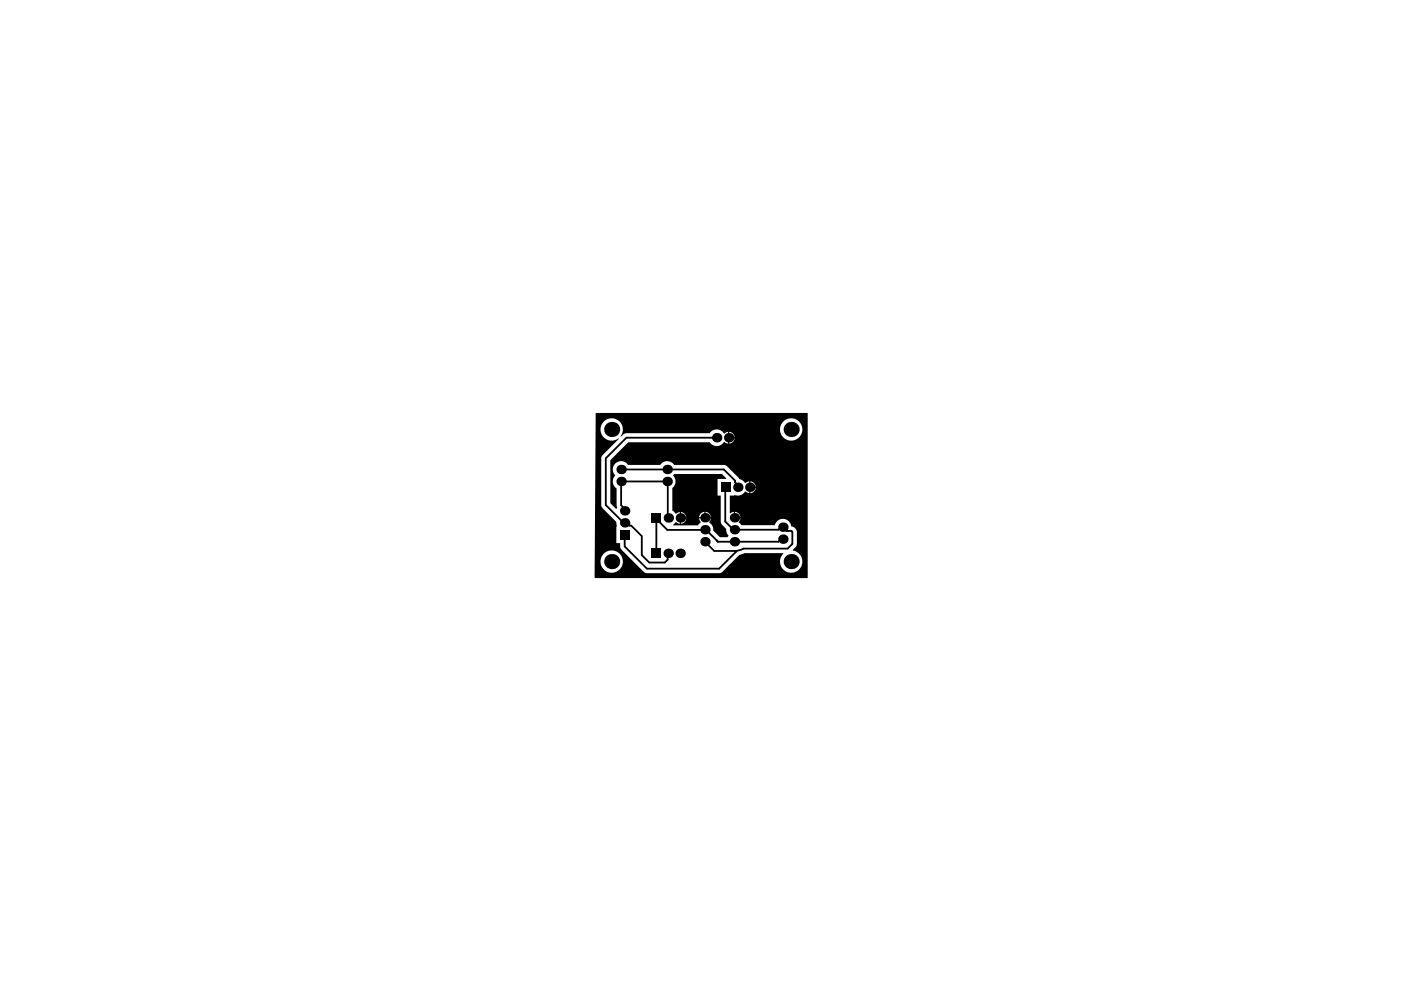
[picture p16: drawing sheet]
<svg xmlns="http://www.w3.org/2000/svg" width="297mm" height="210mm" viewBox="0 0 297 210" stroke-linecap="round" stroke-linejoin="round" font-family="sans-serif">
<g fill="#000">
<path d="M142.6 100.3h10.1l1 .9-.1 .1h-1.8v3.6h.7v5.7l1.1 1.3 .1 .7 .5 .8-.3 .3h-1.6l-1.4-1.4-.2-1-.6-.7 .3-.9h-2.5l.3 .9-.6 .6h-5.2l.5-.7 .9 .3v-2.5l-.9 .4-.7-.7v-4.7a1.75 1.75 0 0 0 .2-2.7zM149.3 108.3v1.1h1.1a1.25 1.25 0 0 0-1.1-1.1zM148.1 108.8l-.2 .6h1.1v-1.1zM144.1 108.3v1.2l1.1-.1a1.25 1.25 0 0 0-1.1-1.1zM144.1 109.7v1.1a1.25 1.25 0 0 0 1.1-1.1z"/>
<path d="M126 87.4h44.9v34.9h-45zM154.3 91.4v1.1h1.1a1.25 1.25 0 0 0-1.1-1.1zM165 90.9a2.4 2.4 0 0 0 4.8 0 2.4 2.4 0 0 0-4.8 0zM154.3 92.7v1.2a1.25 1.25 0 0 0 1.1-1.2zM127.6 89.4a2.37 2.37 0 0 0 .1 3.1 2.37 2.37 0 0 0 3.2 .2l.1 .1-3.5 3.5-.3 .4v10.2l.3 .6 2.9 3 .1 .8-.1 .1v3.5h.8a1.49 1.49 0 0 0 .3 1.4l4.7 4.7 .7 .3h15.5l.4-.3 3.6-3.6 1.1-.4h8.2v.2a2.36 2.36 0 0 0 .4 3.6 2.36 2.36 0 0 0 3.5-1.1 2.36 2.36 0 0 0-1.8-3.2l-.1-.1a1.63 1.63 0 0 0 .9-1.3v-2.5a1.39 1.39 0 0 0-1.2-1.2 1.77 1.77 0 0 0-1.6-1.6 1.77 1.77 0 0 0-1.9 1.3h-7l-.6-.5 .3-.9h-1.2l-.1-.1v-1.3l-.9 .3v-3.7l.9-.1a2.05 2.05 0 0 0 2.3-.8l.9 .4v-2.5l-.9 .3-.7-.7a.7 .7 0 0 1-.7-.5l-2.4-2.3-.4-.3h-10.8a1.75 1.75 0 0 0-2.9 0h-6.8a1.76 1.76 0 0 0-2.6-.4 1.76 1.76 0 0 0-.1 2.6 1.74 1.74 0 0 0 .3 2.8l.1 4-.3 .3-1.2-1.2v-9.1l3.8-3.8h17.3a1.75 1.75 0 0 0 2.9-.1l.9 .4v-2.5l-.9 .3a1.75 1.75 0 0 0-2.9 0h-17.7a1.48 1.48 0 0 0-1.1 .7l-.1-.1a2.37 2.37 0 0 0-.4-3.3 2.37 2.37 0 0 0-3.3 .4zM158.8 101.9v1.1l1.1-.1a1.25 1.25 0 0 0-1.1-1zM158.8 103.2v1.2a1.25 1.25 0 0 0 1.1-1.2zM155.5 108.3v1.1h1.1a1.25 1.25 0 0 0-1.1-1.1zM127 118.8a2.4 2.4 0 0 0 4.8 0 2.4 2.4 0 0 0-4.8 0z"/>
<circle cx="129.4" cy="90.9" r="1.6"/>
<circle cx="131.4" cy="99.3" r="1"/>
<circle cx="141.2" cy="99.3" r="1"/>
<circle cx="141.2" cy="99.3" r=".19"/>
<circle cx="151.6" cy="92.6" r="1"/>
<circle cx="154.2" cy="92.6" r="1"/>
<circle cx="167.4" cy="90.9" r="1.6"/>
<circle cx="129.4" cy="118.8" r="1.6"/>
<circle cx="131.4" cy="101.9" r="1"/>
<circle cx="132.2" cy="108.1" r="1"/>
<circle cx="132.2" cy="110.6" r="1"/>
<circle cx="132.9" cy="110.9" r=".19"/>
<circle cx="141.2" cy="101.9" r=".19"/>
<circle cx="141.2" cy="101.9" r="1"/>
<circle cx="141.4" cy="117.1" r="1"/>
<circle cx="141.4" cy="109.6" r="1"/>
<circle cx="143.9" cy="117.1" r="1"/>
<circle cx="143.9" cy="109.6" r="1"/>
<circle cx="149.1" cy="114.6" r="1"/>
<circle cx="149.1" cy="112.1" r="1"/>
<circle cx="149.1" cy="109.6" r="1"/>
<circle cx="155.4" cy="114.6" r="1"/>
<circle cx="155.4" cy="112.1" r="1"/>
<circle cx="155.4" cy="109.6" r="1"/>
<circle cx="156.1" cy="103.1" r="1"/>
<circle cx="158.6" cy="103.1" r="1"/>
<circle cx="165.6" cy="112.1" r=".19"/>
<circle cx="165.6" cy="114.1" r="1"/>
<circle cx="165.6" cy="111.5" r="1"/>
<circle cx="166.4" cy="112.3" r=".19"/>
<circle cx="166.5" cy="112.3" r=".19"/>
<circle cx="167.4" cy="118.8" r="1.6"/>
</g>
<path d="M131.4 99.3h21.7l2.4 2.4v.4l.6 .6v.4M151.6 92.6h-19.1l-4.3 4.4v9.9l3.7 3.7h.7l.6 .6h.4l2.2 2.2v4.1l1.6 1.5h3.2l.7-.6 .1-1.3M132.2 108.1v-.4l-.8-.8v-5h9.8l.1 .1v7.5l.1 .1M132.2 113.2v2.4l4.7 4.7h15.2l3.7-3.6-4.7-.1-2-2M138.9 109.6l-.1 7.5M138.9 109.8l2.3 2.3h7.9M143.9 117.1v.2M149.3 112.2l-.2-.1h.3l2.5 2.5h12.8l.5-.5h.4M151.7 114.4h.1M153.6 103.1l-.2 .1v7.2l1.8 1.7h9.5l.7-.8h.5l.2 .2h-.7M165.4 112l.2 .1M165.6 111.5l.8 .8h1l.2 .3v2.5l-1 1h-9.3l-.7 .3-1.2 .2" fill="none" stroke="#000" stroke-width=".38"/>
<g fill="#000">
<path d="M131.2 112.2h2v2h-2z" fill-rule="evenodd"/>
<path d="M137.8 116.1h2v2h-2z" fill-rule="evenodd"/>
<path d="M137.9 108.6h2v2h-2z" fill-rule="evenodd"/>
<path d="M152.6 102.1h2v2h-2z" fill-rule="evenodd"/>
</g>
</svg>
